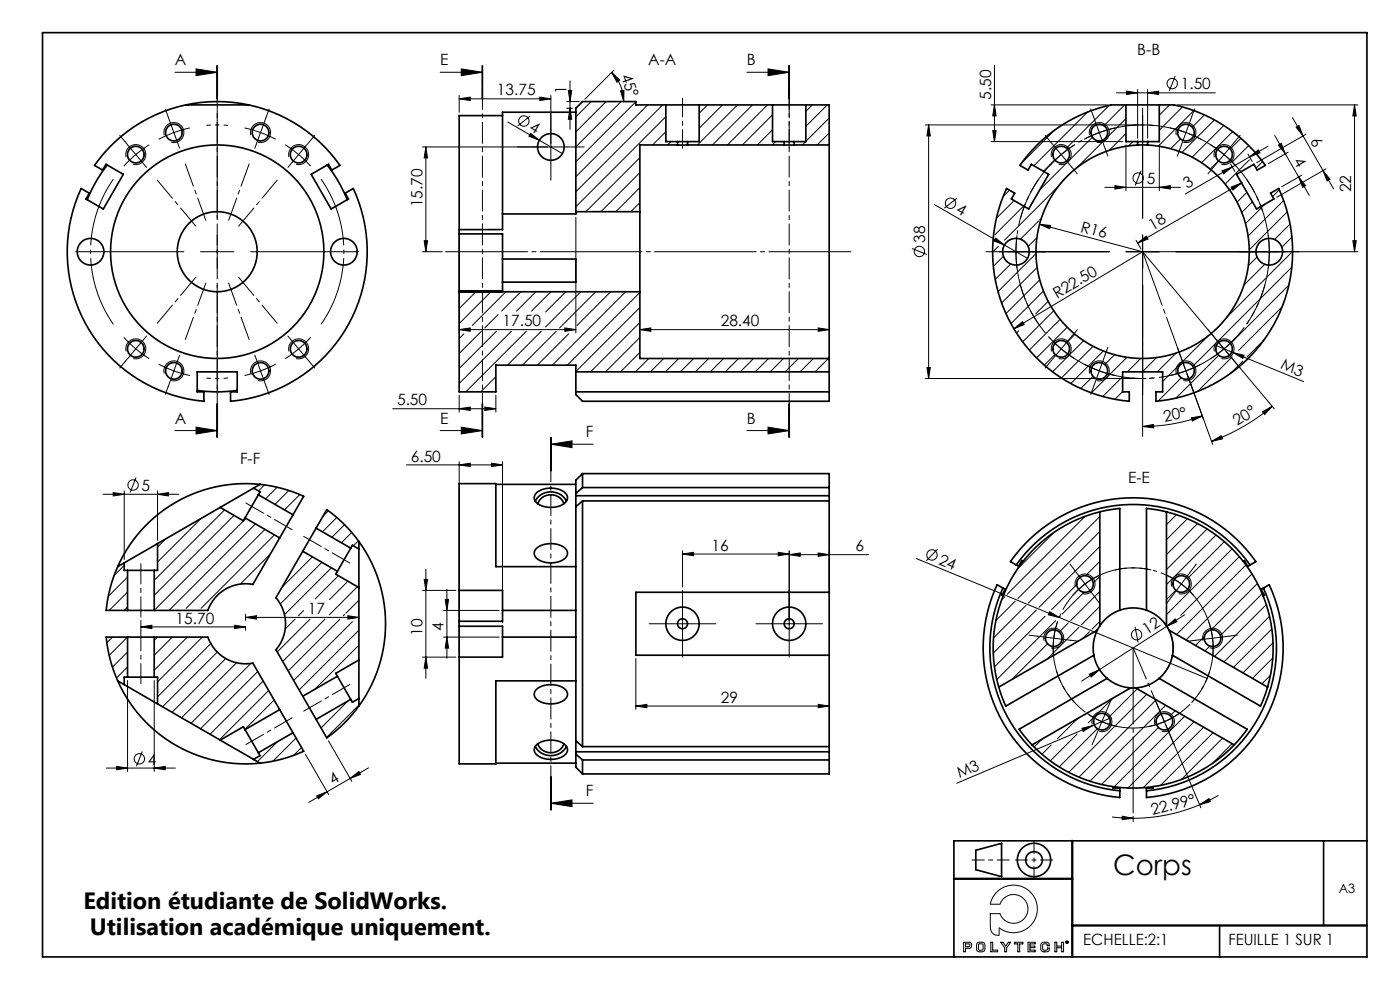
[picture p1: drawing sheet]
<svg xmlns="http://www.w3.org/2000/svg" width="420mm" height="297mm" viewBox="0 0 420 297" stroke-linecap="round" stroke-linejoin="round" font-family="sans-serif">
<defs><g id="words">
<text font-size="8.5" x="334" y="262.1">Corps</text>
<g font-size="7.1">
<text x="25" y="272.4">Edition étudiante de SolidWorks.</text>
<text x="26.9" y="280.1">Utilisation académique uniquement.</text>
</g>
<g font-size="4.7">
<text x="341.2" y="16.6">B-B</text>
<text x="52.5" y="19.6">A</text>
<text x="132" y="19.6">E</text>
<text x="186.2" y="22.7" transform="rotate(71 186.2 22.7)">45°</text>
<text x="194.5" y="19.4">A-A</text>
<text x="224.1" y="19.6">B</text>
<text x="149.1" y="28.6">13.75</text>
<text x="170" y="28.1" transform="rotate(-90 170 28.1)">1</text>
<text x="297.3" y="29.9" transform="rotate(-90 297.3 29.9)">5.50</text>
<text x="354.2" y="26.8">1.50</text>
<text x="158.5" y="39" transform="rotate(30 158.5 39)">4</text>
<text x="392.9" y="42.2" transform="rotate(60 392.9 42.2)">6</text>
<text x="387.9" y="48.1" transform="rotate(60 387.9 48.1)">4</text>
<text x="344" y="55.1">5</text>
<text x="356.2" y="56.6" transform="rotate(-30 356.2 56.6)">3</text>
<text x="405.3" y="57.6" transform="rotate(-90 405.3 57.6)">22</text>
<text x="126.7" y="62.1" transform="rotate(-90 126.7 62.1)">15.70</text>
<text x="286.5" y="63.7" transform="rotate(30 286.5 63.7)">4</text>
<text x="324" y="69.4" transform="rotate(15 324 69.4)">R16</text>
<text x="345.7" y="69.1" transform="rotate(-30 345.7 69.1)">18</text>
<text x="277.5" y="72.8" transform="rotate(-90 277.5 72.8)">38</text>
<text x="317.1" y="89.6" transform="rotate(-31 317.1 89.6)">R22.50</text>
<text x="150.7" y="97.8">17.50</text>
<text x="216.2" y="97.8">28.40</text>
<text x="383.9" y="110.3" transform="rotate(22 383.9 110.3)">M3</text>
<text x="119.1" y="121.5">5.50</text>
<text x="52.5" y="126.9">A</text>
<text x="132" y="126.9">E</text>
<text x="175.7" y="131">F</text>
<text x="224.1" y="126.9">B</text>
<text x="349.3" y="126.5" transform="rotate(-11 349.3 126.5)">20°</text>
<text x="371.2" y="127.8" transform="rotate(-32 371.2 127.8)">20°</text>
<text x="72" y="139.1">F-F</text>
<text x="123.2" y="138.3">6.50</text>
<text x="42.5" y="147.1">5</text>
<text x="338.4" y="144.7">E-E</text>
<text x="213.5" y="165">16</text>
<text x="256.7" y="165.2">6</text>
<text x="281.3" y="168.9" transform="rotate(22 281.3 168.9)">24</text>
<text x="92.4" y="184">17</text>
<text x="52.7" y="186.9">15.70</text>
<text x="126.7" y="190.5" transform="rotate(-90 126.7 190.5)">10</text>
<text x="133.1" y="189.2" transform="rotate(-90 133.1 189.2)">4</text>
<text x="344.1" y="190.3" transform="rotate(-33 344.1 190.3)">12</text>
<text x="216.2" y="210.6">29</text>
<text x="44.4" y="229.1">4</text>
<text x="287.8" y="233.3" transform="rotate(-23 287.8 233.3)">M3</text>
<text x="99.9" y="235.1" transform="rotate(-30 99.9 235.1)">4</text>
<text x="175.7" y="238.6">F</text>
<text x="345.8" y="244.3" transform="rotate(-14 345.8 244.3)">22.99°</text>
<text x="325" y="283.3">ECHELLE:2:1</text>
<text x="368.5" y="283.3">FEUILLE 1 SUR 1</text>
</g>
<text font-size="3.9" x="401.6" y="267.8">A3</text>
</g></defs>
<g fill="none" stroke="#000" stroke-width=".3">
<path d="M65.1 19.7v10M65.2 19.7v10M65.3 19.7v10M144.6 19.7v10M144.7 19.7v10M144.8 19.7v10M236.7 19.7v10M236.8 19.7v10M236.9 19.7v10M298.3 19.6v22.8M49.6 32.7l4.3 11.7M52.5 21.7h12.7"/>
<path d="M57 38.3a38 38 0 0 0-9.4 3.4M58.8 20.6l6.4 1.1-6.4 1zM65.2 33v32.4M73.4 38.3a38 38 0 0 1 9.3 3.4M80.7 32.7l-4.2 11.7M132 21.7h12.7M137.8 29.6l3.3-.5v1zM137.8 28.6v5M137.8 29.6h27.5M138.4 20.6l6.3 1.1-6.3 1zM152.3 36.6l16.4 9.4M159 34.8l-3.7 3"/>
<path d="M159.2 40l2.6 2-3.1-1.2zM162 29.1l3.3 .5-3.3 .5zM165.3 28.6v25.4M170 32.4h1.8M170 30.4h3.8M170.5 27.1h1l-.5 3.3zM171 32.4l.5 3.3h-1zM171 24.2v14.6M177.3 30.4l-4.5 4.6M181.8 30.4l-9 9.1M183.5 21.7l2.4 2.3-.8 .6zM183.5 21.7a12.4 12.4 0 0 1 3.6 8.7"/>
<path d="M184.2 21l-8.7 8.7M186.2 27.2l1-.1-.1 3.3zM186.3 30.4l-13.5 13.6M190.8 30.5l-18 18M194.3 31.4l-21.5 21.6M198.8 31.4l-26 26.1M199.8 35l-27 27M199.8 39.5l-4 3.9M212.3 31.4l-2.5 2.6M216.8 31.4l-7 7M221.2 31.4l-12 12M224.1 21.7h12.7"/>
<path d="M225.7 31.4l-12 12M230.2 31.4l-12 12M230.4 20.6l6.4 1.1-6.4 1zM231.8 38.9l-4.6 4.5M231.8 34.4l-9.1 9M243.7 31.4l-1.9 2M248.2 31.4l-6.4 6.5M248.8 35.4l-7 7M248.8 39.9l-3.6 3.5M277.6 37.4h64.2M278.6 37.4v76M278.6 37.4l.5 3.3h-1z"/>
<path d="M297.3 31.4h35.1M297.8 39.1h1l-.5 3.3zM298.3 31.4l.5 3.3h-1zM316.3 39.1l-9.9 9.9M326.3 33.6l-16.1 16.1M327.2 32.7l5.2 14.1M332.8 31.6l-12.9 12.8M334.6 38.3a38 38 0 0 0-9.4 3.4M334.9 27.8h29.7M337.4 31.4l-6.2 6.3M337.8 35.5l-14.6 14.7M338 27.3l3.3 .5-3.3 .5z"/>
<path d="M341.3 26.8v14.6M342.8 32.4v33M344.3 27.8l3.3-.5v1zM344.3 26.8v14.6M350.9 31.4l-3.1 3.1M351 38.3a38 38 0 0 1 9.4 3.4M352.6 22.8l-1.8 4.5M353.2 31.4h54.2M354.7 32.1l-6.9 6.9M358.1 33.1l-10.6 10.7M358.3 32.7l-5.1 14.1M361.3 34.4l-3.6 3.7"/>
<path d="M364.3 35.9l-9.7 9.8M367.1 37.6l-9.4 9.5M369.8 39.4l-9.3 9.4M387.7 35.2l12.4 21.4M388.8 38.1l.9-.5 1.2 3.1zM406.4 31.4l.5 3.3h-1zM406.4 31.4v44M35.9 40.6l4.8 5.7M37.8 47.1a3 3 0 0 1 2.7-3.8 3 3 0 0 1 3.2 3.3 3 3 0 0 1-3.7 2.6M40.7 46.3l-3.6 3.5M40.7 46.3l3.3 3.9M44.8 43.4l-4.1 2.9"/>
<path d="M49.3 40.5a3 3 0 0 1 2.6-3.8 3 3 0 0 1 3.3 3.3 3 3 0 0 1-3.8 2.6M75.3 40.5a3 3 0 0 1 2.6-3.8 3 3 0 0 1 3.3 3.3 3 3 0 0 1-3.8 2.6M85.6 43.4a38 38 0 0 1 7.6 6.4M86.7 47.1a3 3 0 0 1 2.6-3.8 3 3 0 0 1 3.3 3.3 3 3 0 0 1-3.8 2.6M94.4 40.6l-8 9.6M127.8 44l.5 3.3h-1.1zM127.8 44v31.4M175.3 44h-48.5M192 51.8l-11.7 11.6M192 56.2l-7.2 7.2M192 47.3l-16.2 16.1M201.3 42.4l-1 1"/>
<path d="M232.7 42.4l-1 1M241.7 42.4l-1 1M287 59.4l-3.7 3M297.3 42.4h39.5M302.9 57l-2 1.9M313.5 40.6l4.9 5.7M315.5 47.1a3 3 0 0 1 2.6-3.8 3 3 0 0 1 3.2 3.3 3 3 0 0 1-3.7 2.6M316.4 47.9l-3.4 3.4M317.5 55.8l-16.2 16.2M318.4 46.3l-3.6 3.5M318.4 46.3l4.8 5.8M322.4 43.4l-4 2.9"/>
<path d="M326.9 40.5a3 3 0 0 1 2.6-3.8 3 3 0 0 1 3.3 3.3 3 3 0 0 1-3.8 2.6M327.7 41.1l-15.8 15.8M331.4 56.1h22.7M334.5 55.6l3.3 .5-3.3 .6zM337.8 40l-5 5.1M337.8 43.4v13.7M339.9 42.4l-1.3 1.3M342.3 51.1l-1.7 4.5M344.4 42.4l-.1 .1M347.8 56.1l3.3-.5v1.1zM347.8 43.4v13.7M352.9 40.5a3 3 0 0 1 2.6-3.8 3 3 0 0 1 3.3 3.3 3 3 0 0 1-3.8 2.6"/>
<path d="M354.1 41.6l-2.9 3M363.2 43.4a38 38 0 0 1 7.6 6.4M364.3 47.1a3 3 0 0 1 2.7-3.8 3 3 0 0 1 3.2 3.3 3 3 0 0 1-3.8 2.6M365.5 48.2l-2.4 2.5M366.6 51.2l3.1-1.2-2.6 2.1zM369.2 49.2l1.3 2.2M369.4 56.1l3.1-1.2-2.6 2zM369.7 50l-14.1 8.2M372 40.6l-9.6 11.5M372.3 41.5l-3.2 3.2M372.4 54.8h.1M372.5 54.9l-31.2 18"/>
<path d="M374.1 57.6l-3 3M374.4 46.2l1.3 2.2M374.6 43.6l-5.1 5.1M374.8 47.9l-7.3 7.3M374.9 47l2.6-2.1 .5 .9zM378.8 48.4l-2 2M380.4 43.8l-10.7 6.2M382.4 40.6l10.4 17.9M383.5 43.5l.9-.5 1.2 3.1zM383.8 56.9l-2.1 2M386.5 45.6l-6 3.5M389.6 53l2.1 2.6-.9 .5z"/>
<path d="M390.5 52.5l-6 3.5M391.8 40.2l-14.8 8.5M396.9 51.1l2.1 2.6-.9 .5zM397.8 50.6l-14.8 8.5M22.7 75.4h32.5M60.2 75.4h10M65.2 70.4v10M75.2 75.4h32.4M126.8 75.4h5.9M127.2 72.1h1.1l-.5 3.3zM137.8 69.8v30M172.8 65.1v34.7"/>
<path d="M192 60.7l-2.8 2.7M273.6 74.5l4.4 1.8M280.3 61.3l27.9 16.1M295.8 75.4h37M298.7 71.4l2.6 2-3.1-1.2zM299.5 73.8l-1.7 1.7M301 76.8l-3 3M303.2 79.1l-4.6 4.6M304.2 60.1l-5.3 5.3M305.1 70.5a38 38 0 0 0 0 9.9M307.1 61.8l-8.6 8.6M310.8 76l-11.4 11.4"/>
<path d="M311.1 71.2l-2.6 2.7M311.6 66.2l-5.5 5.5M311.9 67.2l3.3 .4-.3 1zM311.9 67.2l30.9 8.2M312.4 65.4l-.5 .5M337.8 75.4h69.6M340.8 72l1.5 2.6M341.3 72.9l2.6-2.1 .5 .8zM342.8 75.4l-38.6 23.1M342.8 75.4l39.5 47.1M342.8 70.4v10M375.7 60.5l-3.2 3.2"/>
<path d="M377.1 77l-2.6 2.6M379.4 79.2l-6.2 6.3M379.5 61.2l-5.8 5.8M380.5 70.5a38 38 0 0 1 0 9.9M385.1 60.1l-10.7 10.6M386.2 63.5l-11.4 11.4M387 67.1l-4.6 4.7M387.6 71.1l-3.1 3M387.8 75.3l-19.7 19.8M405.9 72.1h1l-.5 3.3zM65.2 85.4v32.5M137.8 98.8l3.3-.5v1z"/>
<path d="M137.8 98.8h35M138.3 87.4l-.5 .6M142.8 87.4l-5 5.1M144.4 99.3l-6.6 6.7M147.3 87.4l-9.5 9.6M148.9 99.3l-11.1 11.1M149.4 94.3l-4 4M151.8 87.4l-10.1 10.1M153.4 99.3l-15.6 15.6M156.3 87.4l-5.8 5.8M157.9 99.3l-18.2 18.1M160.8 87.4l-5.8 5.8"/>
<path d="M162.4 99.3l-10.2 10.1M165.2 87.4l-5.7 5.8M166.9 99.3l-10.2 10.1M168.5 97.7l-.6 .6M169.5 98.3l3.3 .5-3.3 .5zM169.7 87.4l-6 6.1M174.2 87.4l-10.5 10.6M178.7 87.4l-10.1 10.1M183.2 87.4l-10.1 10.1M187.7 87.4l-22 22M192 98.8l3.3-.5v1zM192 98.8h56.8"/>
<path d="M192 87.7l-21.8 21.7M192 92.2l-19.2 19.2M192 96.7l-14.8 14.7M245.5 98.3l3.3 .5-3.3 .5zM304.2 98.5l2.5-2.1 .6 .9zM305.6 99.1l-.6 .7M311.1 80.2l-10.6 10.6M311.9 83.9l-10.1 10.1M313 87.2l-9.7 9.8M314.4 90.3l-3.7 3.7M316.1 93.1l-9.3 9.4M318 95.7l-9.2 9.2"/>
<path d="M320.2 98.1l-9.2 9.2M323.2 98.8l-9.7 11.5M342.8 85.4v33M384.6 92l-13 13M386.7 85.4l-17.6 17.6M387.5 80.1l-22.8 22.9M37.1 101.1l3.6 3.5M37.8 105.3a3 3 0 0 1 2.7-3.7 3 3 0 0 1 3.2 3.2 3 3 0 0 1-3.7 2.6M40.7 104.6l4.1 2.9M40.7 104.6l-4.8 5.7M44 100.7l-3.3 3.9M47.6 109.1a38 38 0 0 0 9.4 3.4"/>
<path d="M49.3 111.9a3 3 0 0 1 2.6-3.7 3 3 0 0 1 3.3 3.2 3 3 0 0 1-3.8 2.6M53.9 106.5l-4.3 11.7M75.3 111.9a3 3 0 0 1 2.6-3.7 3 3 0 0 1 3.3 3.2 3 3 0 0 1-3.8 2.6M76.5 106.5l4.2 11.7M82.7 109.1a38 38 0 0 1-9.3 3.4M86.4 100.7l8 9.6M86.7 105.3a3 3 0 0 1 2.6-3.7 3 3 0 0 1 3.3 3.2 3 3 0 0 1-3.8 2.6M93.2 101.1a38 38 0 0 1-7.6 6.4M137.8 118.4v5.1M139.2 100l-1.4 1.5M148.8 118.4v5.1M148.8 112.9l-4.6 4.5"/>
<path d="M148.8 117.4h-.1M170.6 100l-9.4 9.4M192 101.1l-10.3 10.3M192 105.6l-5.9 5.8M194.6 107.4l-4 4M199.1 107.4l-4 4M203.6 107.4l-4 4M208.1 107.4l-4 4M212.6 107.4l-4 4M217.1 107.4l-4 4M221.6 107.4l-4 4M226.1 107.4l-4 4"/>
<path d="M230.6 107.4l-4 4M235 107.4l-4 4M239.5 107.4l-4 4M244 107.4l-4 4M248.5 107.4l-4 4M277.6 113.4h64.2M278.1 110.1h1l-.5 3.3zM314.8 101.1a38 38 0 0 0 7.6 6.4M315.5 105.3a3 3 0 0 1 2.6-3.7 3 3 0 0 1 3.2 3.2 3 3 0 0 1-3.7 2.6M316.5 106.2l-3.2 3.2M322.5 100.2l-2.5 2.5M325.1 102.1l-9.3 9.3"/>
<path d="M325.2 109.1a38 38 0 0 0 9.4 3.4M326.9 111.9a3 3 0 0 1 2.6-3.7 3 3 0 0 1 3.3 3.2 3 3 0 0 1-3.8 2.6M327.9 112.8l-3.7 3.6M327.9 103.8l-9.5 9.5M331 105.2l-9.8 9.7M332.4 104.1l-5.2 14.1M334.4 106.3l-3 3M336.8 112.9l-6 5.9M336.8 117.4l-2.3 2.3M338.1 107.1l-10.7 10.6M338.8 119.9l-.4 .3M342.2 107.4l-4 4"/>
<path d="M347 107.2l-4.3 4.2M352.8 105.8l-5.6 5.6M352.9 111.9a3 3 0 0 1 2.6-3.7 3 3 0 0 1 3.3 3.2 3 3 0 0 1-3.8 2.6M353.2 104.1l4.3 11.7M354.4 113.2l-7 7M356.1 112.1l7.7 21.1M360.4 109.1a38 38 0 0 1-9.4 3.4M362.4 100.7l-13.6 13.6M364.3 105.3a3 3 0 0 1 2.7-3.7 3 3 0 0 1 3.2 3.2 3 3 0 0 1-3.8 2.6M364.4 103.4l5.6 2.3M364.6 103l-6.7 6.8M365.6 106.5l-12.8 12.8"/>
<path d="M369.7 106.9l-10.4 10.4M370 105.7l3.2 .8-.4 .9zM370 105.7l21.1 8.7M370.8 101.1a38 38 0 0 1-7.6 6.4M372.9 108.2l-3.6 3.6M379.2 101.9l-5 5M52.5 129h12.7M58.8 128l6.4 1-6.4 1.1zM65.1 121v10M65.2 121v10M65.3 121v10zM117.8 122.5h31"/>
<path d="M121.9 139.3h28.9M132 129h12.7M137.8 122.5l3.3-.5v1zM137.8 139.3l3.3-.5v1zM137.8 138.3v57.6M138.4 128l6.3 1-6.3 1.1zM144.6 121v10M144.7 121v10M144.8 121v10M145.5 122l3.3 .5-3.3 .5zM147.5 138.8l3.3 .5-3.3 .5zM150.8 138.3v48.4"/>
<path d="M165.2 131.1v10M165.3 133.1l6.3-1v2.1zM165.3 131.1v10M165.3 133.1h12.7M165.4 131.1v10M224.1 129h12.7M230.4 128l6.4 1-6.4 1.1zM236.7 121v10M236.8 121v10M236.9 121v10M342.8 127.8l3.3-.6v1zM357.4 125.2l3.3-.5-3 1.5z"/>
<path d="M360.7 124.7a52.4 52.4 0 0 1-17.9 3.1M363.5 132.3l2.9-1.7 .3 .9zM378.8 123.4l2.9-1.6-2.3 2.4zM381.7 121.8a60.5 60.5 0 0 1-18.2 10.5M30.9 148.1h22.7M34 147.6l3.3 .5-3.3 .5zM37.3 147.1v20.6M40.8 143.1l-1.8 4.5M47.3 148.1l3.3-.5v1zM47.3 147.1v14.8M60.3 155.4l-13 13M67.4 152.8l-21.1 21.1"/>
<path d="M70.2 154.5l-23.9 23.9M73.8 155.4l-27.5 27.5M76.6 157l-25.9 25.9M79.4 145.3l-1.9 1.8M79.5 158.7l-23.7 23.6M83.1 146l-3.4 3.5M86.7 147l-4.2 4.2M89.9 148.2l-4.6 4.6M98.5 153.1l-1.6 1.7M101 155.1l-4.3 4.3M103.4 157.2l-3.8 3.8M105.5 159.6l-3.1 3.1"/>
<path d="M316.3 159.5l-11 11M325.5 154.8l-23.3 23.3M329.9 154.8l-24.6 24.6M329.9 159.3l-21.4 21.4M352.9 154.3l-3 2.9M356.2 155.5l-6.3 6.2M359.3 156.9l-9.4 9.3M362.1 158.5l-12.2 12.2M37.3 169.5l-3.1 3M38.3 172.9l-5.8 5.8M38.3 177.4l-5.5 5.5M49.7 161.5l-2.4 2.4"/>
<path d="M81.1 166l-9 9M82.3 160.3l-22 22M90.9 165.2l-.2 .2M93.7 166.9l-9.1 9.1M96.6 168.5l-12.5 12.5M99.4 170.2l-14 14M101.5 172.5l-6.9 7M104.4 174.2l-5.6 5.5M107.2 175.8l-8.4 8.4M107.5 162.1l-1.5 1.5M107.7 179.9l-3.9 3.9M126.8 176.9h10"/>
<path d="M127.2 173.6h1.1l-.5 3.3zM127.8 170.6v32.7M133.6 179.6h1l-.5 3.3zM134.1 176.6v20.7M204.8 176.9v20M204.8 166l3.3-.5v1.1zM204.8 165v10.9M204.8 166h32M233.5 165.5l3.3 .5-3.3 .6zM236.8 165v31.9M236.8 166.2l3.3-.5v1zM236.8 166.2h23.8"/>
<path d="M245.5 165.7l3.3 .5-3.3 .5zM248.8 165.2v11.3M274.8 167.4l43 17.6M281.3 164.6l-3.4 3.4M301.4 178.9l-.9 .8M321 169l9 12M322.6 175.8a3 3 0 0 1 2.6-3.8 3 3 0 0 1 3.3 3.3 3 3 0 0 1-3.8 2.6M323 175.2l-7.5 7.5M325.2 177.5l-6.6 6.6M329.8 172.4a24 24 0 0 0-8 6M329.9 163.8l-18.2 18.2M329.9 168.3l-4.2 4.2"/>
<path d="M329.9 172.8l-1.9 1.9M329.9 177.2l-8.7 8.7M350.1 172.4a24 24 0 0 1 7.9 6M351.5 175.8a3 3 0 0 1 2.6-3.8 3 3 0 0 1 3.3 3.3 3 3 0 0 1-3.8 2.6M352.7 176.9l-2.8 2.8M358.9 169l-9 12M364.8 160.3l-14.9 14.9M367.3 162.3l-11 11.1M369.6 164.5l-19.7 19.7M371.8 166.8l-17.6 17.6M373.8 169.3l-20.8 20.9M375.6 172l-19.8 19.8"/>
<path d="M377.2 174.9l-13.9 13.9M378.7 177.9l-12.6 12.6M33.7 190.9l-1.6 1.7M38.2 190.9l-5.5 5.5M38.3 181.9l-1 1M38.3 195.4l-4.6 4.5M38.3 199.9l-3.4 3.3M42.3 187.9l3.3-.5v1zM42.3 185.9v3M42.3 187.9h31.4M47.2 190.9l-.9 1M51.7 190.9l-5.4 5.5"/>
<path d="M56.2 190.9l-9.9 10M60.7 190.9l-13.4 13.5M63.2 192.9l-15.9 15.9M65.2 195.4l-16.4 16.4M67.7 197.4l-16.1 16.1M70.4 187.4l3.3 .5-3.3 .5zM71 198.6l-16.5 16.5M73.7 185l3.3-.5v1zM73.7 184v1.9M73.7 185h34M73.7 187.9v1M75.2 198.8l-17.9 18"/>
<path d="M88.5 185.5l-2.9 3M91.1 183l-1.6 1.5M93 185.5l-9.8 9.9M97.5 185.5l-12.7 12.7M102 185.5l-15.5 15.6M103.4 184.2l-.4 .3M104.4 184.5l3.3 .5-3.3 .5zM105.7 186.3l-17.6 17.6M107.7 188.9l-18 17.9M107.7 193.4l-13.3 13.2M126.8 196.9h10M127.8 196.9l.5 3.3h-1.1z"/>
<path d="M133.1 190.9h16.7M133.1 182.9h16.7M134.1 190.9l.5 3.3h-1zM190.8 197.4v15.2M194.8 186.9h20M226.8 186.9h20M304.6 180.2l-5.8 5.8M307.8 181.5l-9.7 9.7M308.7 190.4l14.9 1.8M310.9 182.8l-12.9 12.9M313.2 192a3 3 0 0 1 2.7-3.7 3 3 0 0 1 3.2 3.2 3 3 0 0 1-3.8 2.7M313.5 184.7l-15.2 15.2"/>
<path d="M314.3 192.9l-10.8 10.8M314.9 183.3l2.9 1.7-3.3-.7zM316.7 186l-17.7 17.7M317.2 186.4a24 24 0 0 0-1.2 9.9M317.8 185l44.3 18.3M317.8 184.9h.1M320.5 186.7l-2.7 2.7M323.7 188l-9.6 9.5M326.8 189.3l-2 2.1M329.9 181.7l-5.5 5.6M329.9 186.2l-2.3 2.4M340.5 187.9l.9 4.7"/>
<path d="M349.5 186.9a12 12 0 0 1-1 15.7M350 187.7l-25.5 16.4M350 187.7l2.5-2.2 .6 .8zM355.4 184.3l-5.4 3.4M360.9 192a3 3 0 0 1 2.6-3.7 3 3 0 0 1 3.3 3.2 3 3 0 0 1-3.8 2.7M361.3 190.8l-2.6 2.6M362.6 186.4a24 24 0 0 1 1.3 9.9M363 193.6l-1.5 1.5M371.2 190.4l-14.9 1.8M379.9 181.2l-15.6 15.5M380.9 184.7l-13.7 13.7M381.6 188.5l-11.6 11.5"/>
<path d="M381.8 197.2l-6.1 6.1M381.9 192.6l-9 9.1M38.3 203.9v27.3M46.3 203.9v27.3M77.3 201.3l-17.1 17.1M79 204.1l-16 15.9M80.6 206.9l-14.7 14.8M82.2 209.8l-8.7 8.8M83.9 212.6l-.1 .1M104.4 210.1l-8.1 8.1M107.7 211.3l-9.7 9.7M190.8 211.6l3.3-.5v1z"/>
<path d="M190.8 211.6h58M245.5 211.1l3.3 .5-3.3 .5zM323.1 220l-8 8M323.2 215.4l-6 6M324.6 218.3l3.2-.8-2.8 1.7zM326.2 213.9a24 24 0 0 0 9.1 3.8M326.8 202l3.1-1.3-2.5 2.2zM327.7 217.1a3 3 0 0 1 2.6-3.8 3 3 0 0 1 3.3 3.2 3 3 0 0 1-3.8 2.7M329.2 218.4l-11.4 11.4M333.3 215.1l-46.3 19.6M333.5 209.4l-5.9 13.8M333.9 209.2l-7.4 7.5"/>
<path d="M341.2 206.4l-8.4 8.4M344 208.1l-23.4 23.4M346.4 209.4l2.9 6.9M346.4 217.1a3 3 0 0 1 2.7-3.8 3 3 0 0 1 3.2 3.2 3 3 0 0 1-3.8 2.7M346.9 209.7l-23.2 23.2M347.5 218l-17 17.1M349.3 216.3l11 25.8M349.3 216.3l-4.7 1.4M349.7 211.4l-22.8 22.7M352.6 213l-1.5 1.5M353.7 213.9l-4.4 2.4M355.4 214.7l-21.1 21.1"/>
<path d="M358.2 216.3l-19.8 19.9M361.1 217.9l-18.1 18.2M363.9 219.6l-15.8 15.8M381.1 202.4l-2.5 2.5M31.9 230.2h20.7M35 229.7l3.3 .5-3.3 .5zM42.7 225.2l-1.8 4.4M46.3 230.2l3.3-.5v1zM83.2 222.3l-6 6M88.8 221.2l-6.9 6.9M90.5 224l-2.4 2.4M91.6 226l7 12.2"/>
<path d="M95 238.5l3.1-1.2-2.6 2.1zM98.1 237.3l-5.5 3.2M98.5 222l7.1 12.2M105.1 233.3l2.6-2.1 .5 .9zM105.1 233.3l-7 4M110.5 230.1l-5.4 3.2M165.2 232.7v10M165.3 232.7v10M165.4 232.7v10M312.6 221.5l-2.4 2.4M315.4 223.3l-2.8 2.7M365.6 238.3l-5.7 2.9"/>
<path d="M366.8 221.2l-12.4 12.4M369.6 222.9l-6 6M165.3 240.7l6.3-1v2.1zM165.3 240.7h12.7M333.6 244.8l6.3 .4M336.7 244.6l3.2 .6-3.3 .4zM339.9 244.6v1.6M359.9 241.2l2.8-1.9 .4 1zM359.9 241.2a51.1 51.1 0 0 1-20 4M299.1 267.3a7.1 7.1 0 0 1 9.8-.1 7.1 7.1 0 0 1 .6 9.8 7.1 7.1 0 0 1-9.8 1.1v2.2a2.36 2.36 0 0 1-2.6-2.9v-3.6h2.9a4.3 4.3 0 0 0 6.6 2.1 4.3 4.3 0 0 0 0-7 4.3 4.3 0 0 0-6.6 2.1h-2.9a7.1 7.1 0 0 1 2-3.7zM289.1 282.4h1.6a.92 .92 0 0 1 .8 .9 .92 .92 0 0 1-.8 .9h-1v1h-.6zM289.7 282.9h.9a.43 .43 0 0 1 .3 .5 .43 .43 0 0 1-.5 .3h-.7z"/>
<path d="M293.2 282.6a1.43 1.43 0 0 1 2.3 .6l-.1 1.7a1.77 1.77 0 0 1-2.3-.1l-.1-1.6zM293.6 283h1.3l-.1 1.7h-1.2zM297.2 282.4h.6v2.4h1.5v.4h-2.1zM300.2 282.4h.7l.8 1.1 .8-1.1h.7l-1.2 1.7v1.1h-.6v-1.1zM304.4 282.4h2.5v.5h-1v2.3h-.6v-2.3h-.9zM308.4 282.4h2.1v.5h-1.5v.6h1.5v.5h-1.5v.8h1.5v.4h-2.1zM312.4 282.7a1.38 1.38 0 0 1 2.4 .5v.2h-.6v-.2a.91 .91 0 0 0-1.4-.1l.2 1.6h1.1l.1-.6h.6a.9 .9 0 0 1-.2 .9 .9 .9 0 0 1-.9 .3l-.9-.1-.5-.4-.1-1.6zM316.5 282.4h.5v1.1h1.5v-1.1h.6v2.8h-.6v-1.2h-1.5v1.2h-.5zM320 282.2l.3 .1h-.3l.2 .3-.2-.1z"/>
<circle cx="157.2" cy="36.3" r="1.56"/>
<circle cx="351.7" cy="25" r="1.56"/>
<circle cx="341.4" cy="53.4" r="1.56"/>
<circle cx="275.8" cy="75.4" r="1.56"/>
<circle cx="285.2" cy="60.9" r="1.56"/>
<circle cx="39.9" cy="145.4" r="1.56"/>
<circle cx="279.6" cy="166.3" r="1.56"/>
<circle cx="341" cy="190.2" r="1.56"/>
<circle cx="41.8" cy="227.4" r="1.56"/>
<circle cx="320.1" cy="282.4" r=".29"/>
<circle cx="320.1" cy="282.4" r=".38"/>
</g>
<g fill="none" stroke="#000" stroke-width=".5">
<path d="M12.8 9.8h397.3v277h-397.3zM55.7 31.4a45 45 0 0 0-27.4 18.2l2.5 1.4 1-1.8 5.2 3-6 10.4-5.2-3 1-1.7-2.5-1.4a45 45 0 0 0 36.9 63.8v-2.9h-2v-6h12v6h-2v2.9a45 45 0 0 0 36.8-63.8l-2.5 1.4 1 1.7-5.2 3-6-10.4 5.2-3 1 1.8 2.5-1.4a45 45 0 0 0-27.4-18.2M55.7 31.4a45 45 0 0 1 18.9 0M55.7 31.4h18.9M150.8 34.6h-13v34.2M172.8 33.6h-22v30.5M199.8 31.4h10M199.8 31.4h-9v-1h-16l-2 2v31M199.8 31.4v11h3.5M209.8 31.4h22M209.8 31.4v11h-3.5M231.8 31.4h10"/>
<path d="M231.8 31.4v11h3.5M241.8 31.4h7v12M241.8 31.4v11h-3.5M337.8 31.4a24.7 24.7 0 0 0-12 2.4 45 45 0 0 0-19.8 15.8l2.4 1.4 1-1.8 5.2 3-6 10.4-5.2-3 1-1.7-2.4-1.4a45 45 0 0 0 36.8 63.8v-2.9h-2v-6h12v6h-2v2.9a45 45 0 0 0 36.8-63.8l-2.4 1.4 1 1.7-5.2 3-6-10.4 5.2-3 1 1.8 2.4-1.4a45 45 0 0 0-27.4-18.2h-4.4M337.8 31.4h10M337.8 31.4v11h3.5M347.8 31.4v11h-3.5M32.2 49.5l-.2 .2a42 42 0 0 0-5.8 10.2M98.2 49.5l.1 .2a42 42 0 0 1 5.9 10.2M203.3 43.4h3M203.3 42.4h3M203.3 43.4h-11.3v20"/>
<path d="M203.3 42.4v1M206.3 43.4h29M206.3 42.4v1M235.3 43.4h3M235.3 42.4h3M235.3 42.4v1M238.3 43.4h10.5M238.3 42.4v1M248.8 43.4v64M341.3 42.4h3M341.3 43.5h3M341.3 43.5a32 32 0 0 0-26 48.4 32 32 0 0 0 54.9 0 32 32 0 0 0-25.9-48.4"/>
<path d="M341.3 42.4v1.1M344.3 42.4v1.1M137.8 70.1h13v7.5M137.8 68.8v1.3M137.8 70.1v17.1h13M150.8 77.6h22v7h-22M150.8 64.1v4.7h-13M150.8 77.6v7M172.8 63.4v.7h-22M172.8 63.4h19.2M192 63.4v24M137.8 87.4h.1"/>
<path d="M137.8 87.4v30h11v-8h24v8.9l2 2h74v-12.9M137.8 87.4h54.2M150.8 84.6v2.8M192 87.4v20h56.8M59.2 117l.3 .1a42 42 0 0 0 11.7-.1M172.8 117.4h76M172.8 111.4h76M66.1 152.1l6.9 4 .5-.9M66.1 152.1l-18.8 10.8M73.5 155.2l10.4 6M76.1 146.3l-10 5.8M76.1 146.3l1.9 1.1-.5 .9"/>
<path d="M77.5 148.3l-4 6.9M77.5 148.3l10.4 6M78 145.2a42 42 0 0 1 13.1 3.5l-3.2 5.6M78 145.2a42 42 0 0 0-42.7 24.6M78 145.2l-1.9 1.1M87.9 154.3l-4 6.9M94.8 158.3l3.2-5.6a42 42 0 0 1 9.7 9.6M94.8 158.3l-4 6.9M94.8 158.3l10.4 6M148.8 145.2h24M160.6 150.2a5.3 5.3 0 0 1 9.3 0M161.1 147.6a7.1 7.1 0 0 1 8.7 .4 2.14 2.14 0 0 1-1.3 3.4 7.2 7.2 0 0 1-7.8-1l-.4-1.2 .2-.8z"/>
<path d="M161.4 151a4.2 4.2 0 0 1 3.9-2.7 4.2 4.2 0 0 1 3.9 2.7M172.8 151.9v70.1M172.8 147.9v4M172.8 148.6h76M174.8 150.1v73.7M174.8 141.9v4.2M174.8 141.9l-2 2v4M174.8 141.9h74v4.2M174.8 150.1h74M174.8 150.1l-2 1.8M174.8 146.1l-2 1.8M174.8 146.1h74"/>
<path d="M248.8 150.1v27.4M248.8 146.1v4M329.9 153.4a42 42 0 0 0-30.3 52.5M329.9 153.4l6-1v30.5M329.9 153.4v34.2M349.9 153.4a42 42 0 0 1 30.4 52.5M349.9 153.4l-6-1v30.5M349.9 153.4v34.2M35.3 169.8a42 42 0 0 0-3.4 13.1h6.4M37.3 168.7v2.2h1M37.3 168.7l-2 1.1M38.3 170.9h8"/>
<path d="M38.3 170.9v12M46.3 170.9v12M47.3 162.9l-10 5.8M47.3 162.9v8h-1M83.9 161.2l-8 13.9a12 12 0 0 0-13.5 7.8h-16.1M90.8 165.2l-8 13.9a12 12 0 0 1 0 15.6l8 14M90.8 165.2l10.4 6M101.2 171.2l-.5 .9 7 4M105.2 164.3l-4 6.9M105.2 164.3l.5-.9 2 1.1M107.7 164.5v11.6M107.7 162.3a42 42 0 0 1 0 49.3"/>
<path d="M107.7 162.3v2.2M107.7 176.1v21.7M137.8 176.9h13v6M137.8 176.9v9.3M161.1 164.2a7.1 7.1 0 0 1 8.7 .4 2.14 2.14 0 0 1-1.3 3.4 7.2 7.2 0 0 1-7.8-1l-.4-1.2 .2-.8zM172.8 169.8h-24v-24.9h-11v32M248.8 177.5h-58v18.9h58M248.8 177.5v18.9M300.9 176.2a43 43 0 0 0 35 60.8M300.9 178.6l-.3-.2 1-1.7-2.5-1.5a45 45 0 0 0 36.8 63.8v-2.8h-2v-.4M304.9 169.3a43 43 0 0 1 70.1 0M306.9 168.2l-.3-.2-1 1.7-2.5-1.4a45 45 0 0 1 73.7 0l-2.5 1.4-1-1.7-.4 .2"/>
<path d="M378.9 178.6l.4-.2-1-1.7 2.5-1.5a45 45 0 0 1-36.9 63.8v-2.8h2v-.4M379 176.2a43 43 0 0 1-35.1 60.8M38.3 190.9h8M38.3 190.9h-6.4a42 42 0 0 0 3.4 13.2M38.3 182.9h8M38.3 190.9v12M46.3 190.9h16.1a12 12 0 0 0 13.5 7.8l8 14M46.3 190.9v12M107.7 197.8v11.5M107.7 197.8l-7 4 .5 .9M137.8 196.9v32h11v-24.8h24M137.8 187.7h13v3.2"/>
<path d="M137.8 186.2v1.5M137.8 187.7v9.2M150.8 190.9v6h-13M150.8 182.9v3.3h-13M150.8 182.9h22M150.8 190.9h22M248.8 196.4v27.4M328.1 196.4l-26.4 15.2-2.1-5.7M328.1 196.4a12 12 0 0 0 4 6.9M329.2 188.8a12 12 0 0 0-1.1 7.6M329.2 188.8l-29.6 17.1M329.9 187.6l-.7 1.2"/>
<path d="M335.9 182.9a12 12 0 0 0-6 4.7M335.9 182.9a12 12 0 0 1 8 0M343.9 182.9a12 12 0 0 1 6 4.7M349.9 187.6l.8 1.2M350.7 188.8a12 12 0 0 1 1 7.6M350.7 188.8l29.6 17.1M351.7 196.4l26.5 15.2 2.1-5.7M351.7 196.4a12 12 0 0 1-4 6.9M35.3 204.1a42 42 0 0 0 42.7 24.6M35.3 204.1l2 1.1M37.3 205.2l10 5.8M38.3 202.9h8"/>
<path d="M38.3 202.9h-1v2.3M46.3 202.9h1v8.1M47.3 211l18.8 10.8M73.5 218.7l4 6.9M73.5 218.7l-.5-.9-6.9 4M83.9 212.7l4 6.9M83.9 212.7l-10.4 6M87.9 219.6l3.2 5.5a42 42 0 0 1-13.1 3.6M87.9 219.6l-10.4 6M90.8 208.7l4 6.9M101.2 202.7l4 6.9M101.2 202.7l-10.4 6"/>
<path d="M105.2 209.6l-10.4 6M107.7 211.6a42 42 0 0 1-9.7 9.5l-3.2-5.5M107.7 209.3l-2 1.2-.5-.9M107.7 209.3v2.3M161.1 206.5a7.1 7.1 0 0 1 8.7 .4 2.14 2.14 0 0 1-1.3 3.4 7.2 7.2 0 0 1-7.8-1l-.4-1.2 .2-.8zM332.1 203.3a12 12 0 0 0 7.1 2.9M332.1 203.3l-26.4 15.3 3.9 4.6M339.2 206.2h1.5M339.2 206.2l-29.6 17M340.7 206.2l29.6 17M347.7 203.3a12 12 0 0 1-7 2.9M347.7 203.3l26.5 15.3-3.9 4.6"/>
<path d="M66.1 221.8l10 5.8M76.1 227.6l1.9 1.1M77.5 225.6l.5 .9-1.9 1.1M148.8 228.7h24M160.6 223.7a5.3 5.3 0 0 0 9.3 0M161.1 223.1a7.1 7.1 0 0 1 8.7 .4 2.14 2.14 0 0 1-1.3 3.4 7.2 7.2 0 0 1-7.8-1l-.4-1.2 .2-.8zM161.4 222.9a4.2 4.2 0 0 0 3.9 2.7 4.2 4.2 0 0 0 3.9-2.7M172.8 226v3.9l2 2M172.8 222v4M172.8 222l2 1.8M172.8 226l2 1.8M172.8 225.3h76"/>
<path d="M174.8 227.8v4.1M174.8 223.8h74M174.8 227.8h74M248.8 227.8v4.1h-74M248.8 223.8v4M309.6 223.2a42 42 0 0 0 60.7 0M292.7 254.8l7.8-2.1v10l-7.8-2.1zM397.1 252v25.4M410.1 252h-123.9v34.8M365.9 277.4v9.4"/>
<circle cx="52.2" cy="39.7" r="2.5"/>
<circle cx="78.2" cy="39.7" r="2.5"/>
<circle cx="329.8" cy="39.7" r="2.5"/>
<circle cx="355.8" cy="39.7" r="2.5"/>
<circle cx="40.7" cy="46.3" r="2.5"/>
<circle cx="89.6" cy="46.3" r="2.5"/>
<circle cx="165.3" cy="44" r="4"/>
<circle cx="318.4" cy="46.3" r="2.5"/>
<circle cx="367.2" cy="46.3" r="2.5"/>
<circle cx="27.2" cy="75.4" r="4"/>
<circle cx="65.2" cy="75.4" r="12"/>
<circle cx="65.2" cy="75.4" r="32"/>
<circle cx="103.2" cy="75.4" r="4"/>
<circle cx="304.8" cy="75.4" r="4"/>
<circle cx="380.8" cy="75.4" r="4"/>
<circle cx="40.7" cy="104.6" r="2.5"/>
<circle cx="52.2" cy="111.1" r="2.5"/>
<circle cx="78.2" cy="111.1" r="2.5"/>
<circle cx="89.6" cy="104.6" r="2.5"/>
<circle cx="318.4" cy="104.6" r="2.5"/>
<circle cx="329.8" cy="111.1" r="2.5"/>
<circle cx="355.8" cy="111.1" r="2.5"/>
<circle cx="367.2" cy="104.6" r="2.5"/>
<circle cx="325.5" cy="175" r="2.5"/>
<circle cx="354.4" cy="175" r="2.5"/>
<circle cx="204.8" cy="186.9" r="5"/>
<circle cx="204.8" cy="186.9" r="1.5"/>
<circle cx="236.8" cy="186.9" r="5"/>
<circle cx="236.8" cy="186.9" r="1.5"/>
<circle cx="316.1" cy="191.3" r="2.5"/>
<circle cx="363.8" cy="191.3" r="2.5"/>
<circle cx="330.6" cy="216.3" r="2.5"/>
<circle cx="349.3" cy="216.3" r="2.5"/>
<circle cx="310.2" cy="257.7" r="5"/>
<circle cx="310.2" cy="257.7" r="2.5"/>
</g>
<path d="M379.1 64.3a38 38 0 0 0-63.6-15.3 38 38 0 0 0 17.5 63.1 38 38 0 0 0 46.7-45.9l-.6-1.9" fill="none" stroke="#000" stroke-width=".3" stroke-dasharray="30.5 1.3 1.3 1.3" stroke-dashoffset="-1.3" stroke-linecap="butt"/>
<path d="M362.9 187.2a24 24 0 0 0-40.2-9.7 24 24 0 0 0 10.9 39.8 24 24 0 0 0 29.7-28.8l-.4-1.3" fill="none" stroke="#000" stroke-width=".3" stroke-dasharray="30.5 1.3 1.3 1.3" stroke-dashoffset="8.4" stroke-linecap="butt"/>
<path d="M68.4 37.6h-6.5M346 37.6h-6.5M61.9 113.3h6.5M339.5 113.3h6.5" fill="none" stroke="#000" stroke-width=".3" stroke-dasharray="30.5 1.3 1.3 1.3" stroke-dashoffset="29.1" stroke-linecap="butt"/>
<path d="M34 53.7a38 38 0 0 0 0 43.5M96.3 97.2a38 38 0 0 0 0-43.5" fill="none" stroke="#000" stroke-width=".3" stroke-dasharray="30.5 1.3 1.3 1.3" stroke-dashoffset="9.2" stroke-linecap="butt"/>
<path d="M345.4 170.8l-5.1-.6-2.9 .1-2.9 .5M317 201.2l1 2.7 1.3 2.6 3.1 4.1M357.5 210.6l1.8-2.3 1.6-2.4 2-4.7" fill="none" stroke="#000" stroke-width=".3" stroke-dasharray="30.5 1.3 1.3 1.3" stroke-dashoffset="26.9" stroke-linecap="butt"/>
<path d="M311.6 53.7l-3.1 5.3-1.3 3.2-1.1 3.4M379.5 65.6l-1.1-3.4-1.4-3.2-3.1-5.3M306.1 85.3l1.1 3.4 1.3 3.2 3.1 5.3M373.9 97.2l3.1-5.3 1.4-3.2 1.1-3.4" fill="none" stroke="#000" stroke-width=".3" stroke-dasharray="30.5 1.3 1.3 1.3" stroke-dashoffset="25.8" stroke-linecap="butt"/>
<path d="M65.2 19.7v111.3M144.7 19.7v111.3M236.8 19.7v111.3" fill="none" stroke="#000" stroke-width=".3" stroke-dasharray="6.3 1.3 1.3 1.3" stroke-dashoffset="3.4"/>
<path d="M165.3 131.1v111.6" fill="none" stroke="#000" stroke-width=".3" stroke-dasharray="6.3 1.3 1.3 1.3" stroke-dashoffset="3.3"/>
<path d="M133.7 75.4h121.6" fill="none" stroke="#000" stroke-width=".3" stroke-dasharray="30.5 1.3 1.3 1.3" stroke-dashoffset="5.9"/>
<path d="M204.8 44.4v-15M236.8 44.4v-15" fill="none" stroke="#000" stroke-width=".3" stroke-dasharray="30.5 1.3 1.3 1.3" stroke-dashoffset="24.9"/>
<path d="M87.6 158.7l-13.8-8M42.3 168.9v16M105 168.7l-13.9-8M42.3 188.9v16M91.1 213.1l13.9-8M73.8 223.1l13.8-8" fill="none" stroke="#000" stroke-width=".3" stroke-dasharray="30.5 1.3 1.3 1.3" stroke-dashoffset="24.4"/>
<path d="M291.6 257.7h11.2M304.6 257.7h11.2M310.2 252.1v11.3" fill="none" stroke="#000" stroke-width=".3" stroke-dasharray="30.5 1.3 1.3 1.3" stroke-dashoffset="26.8"/>
<path d="M342.8 75.4v55.4" fill="none" stroke="#000" stroke-width=".3" stroke-dasharray="30.5 1.3 1.3 1.3" stroke-dashoffset="4.7"/>
<path d="M342.8 75.4l13 35.8" fill="none" stroke="#000" stroke-width=".3" stroke-dasharray="30.5 1.3 1.3 1.3" stroke-dashoffset="13.4"/>
<path d="M339.9 194.2v49.4" fill="none" stroke="#000" stroke-width=".3" stroke-dasharray="30.5 1.3 1.3 1.3" stroke-dashoffset="7.7"/>
<path d="M339.9 194.2l9.4 22.1" fill="none" stroke="#000" stroke-width=".3" stroke-dasharray="30.5 1.3 1.3 1.3" stroke-dashoffset="20.4"/>
<path d="M321.7 252v34.8M286.2 263.4h35.5M321.7 277.4h88.4" fill="none" stroke="#000" stroke-width=".7"/>
<path d="M47.2 54l11.5 13.8M55.6 49.1l6.1 16.9M74.7 49.1l-6.1 16.9M83.2 54l-11.6 13.8M47.2 96.9l11.5-13.8M83.2 96.9l-11.6-13.8M55.6 101.8l6.1-17M74.7 101.8l-6.1-17" fill="none" stroke="#000" stroke-width=".3" stroke-dasharray="30.5 1.3 1.3 1.3" stroke-dashoffset="23.4"/>
<g fill="#000">
<path d="M159.2 40l2.6 2-3.1-1.2zM298.7 71.4l2.6 2-3.1-1.2zM311.9 67.2l3.3 .4-.3 1zM304.2 98.5l2.5-2.1 .6 .9zM370 105.7l3.2 .8-.4 .9zM314.9 183.3l2.9 1.7-3.3-.7zM324.6 218.3l3.2-.8-2.8 1.7z"/>
<path d="M58.8 20.6l6.4 1.1-6.4 1zM58.8 128l6.4 1-6.4 1.1z"/>
<path d="M138.4 20.6l6.3 1.1-6.3 1zM138.4 128l6.3 1-6.3 1.1z"/>
<path d="M162 29.1l3.3 .5-3.3 .5zM137.8 29.6l3.3-.5v1zM245.5 98.3l3.3 .5-3.3 .5zM192 98.8l3.3-.5v1zM145.5 122l3.3 .5-3.3 .5zM137.8 122.5l3.3-.5v1z"/>
<path d="M171 32.4l.5 3.3h-1zM170.5 27.1h1l-.5 3.3z"/>
<path d="M186.2 27.2l1-.1-.1 3.3zM183.5 21.7l2.4 2.3-.8 .6z"/>
<path d="M230.4 20.6l6.4 1.1-6.4 1zM230.4 128l6.4 1-6.4 1.1z"/>
<path d="M374.9 47l2.6-2.1 .5 .9zM366.6 51.2l3.1-1.2-2.6 2.1z"/>
<path d="M389.6 53l2.1 2.6-.9 .5zM383.5 43.5l.9-.5 1.2 3.1z"/>
<path d="M388.8 38.1l.9-.5 1.2 3.1zM396.9 51.1l2.1 2.6-.9 .5z"/>
<path d="M127.2 72.1h1.1l-.5 3.3zM127.8 44l.5 3.3h-1.1zM405.9 72.1h1l-.5 3.3zM406.4 31.4l.5 3.3h-1zM297.8 39.1h1l-.5 3.3zM298.3 31.4l.5 3.3h-1z"/>
<path d="M341.3 72.9l2.6-2.1 .5 .8zM369.4 56.1l3.1-1.2-2.6 2z"/>
<path d="M137.8 98.8l3.3-.5v1zM169.5 98.3l3.3 .5-3.3 .5zM334.5 55.6l3.3 .5-3.3 .6zM347.8 56.1l3.3-.5v1.1zM338 27.3l3.3 .5-3.3 .5zM344.3 27.8l3.3-.5v1z"/>
<path d="M278.1 110.1h1l-.5 3.3zM278.6 37.4l.5 3.3h-1z"/>
<path d="M147.5 138.8l3.3 .5-3.3 .5zM137.8 139.3l3.3-.5v1zM245.5 165.7l3.3 .5-3.3 .5zM236.8 166.2l3.3-.5v1z"/>
<path d="M165.3 133.1l6.3-1v2.1zM165.3 240.7l6.3-1v2.1z"/>
<path d="M342.8 127.8l3.3-.6v1zM357.4 125.2l3.3-.5-3 1.5z"/>
<path d="M363.5 132.3l2.9-1.7 .3 .9zM378.8 123.4l2.9-1.6-2.3 2.4z"/>
<path d="M127.2 173.6h1.1l-.5 3.3zM127.8 196.9l.5 3.3h-1.1z"/>
<path d="M204.8 166l3.3-.5v1.1zM233.5 165.5l3.3 .5-3.3 .6z"/>
<path d="M70.4 187.4l3.3 .5-3.3 .5zM42.3 187.9l3.3-.5v1z"/>
<path d="M134.1 190.9l.5 3.3h-1zM133.6 179.6h1l-.5 3.3z"/>
<path d="M190.8 211.6l3.3-.5v1zM245.5 211.1l3.3 .5-3.3 .5zM34 147.6l3.3 .5-3.3 .5zM47.3 148.1l3.3-.5v1zM73.7 185l3.3-.5v1zM104.4 184.5l3.3 .5-3.3 .5z"/>
<path d="M326.8 202l.6 .9 2.5-2.2zM350 187.7l3.1-1.4-.6-.8z"/>
<path d="M35 229.7l3.3 .5-3.3 .5zM46.3 230.2l3.3-.5v1z"/>
<path d="M95 238.5l3.1-1.2-2.6 2.1zM105.1 233.3l2.6-2.1 .5 .9z"/>
<path d="M336.7 244.6l3.2 .6-3.3 .4zM359.9 241.2l2.8-1.9 .4 1z"/>
</g>
<use href="#words"/>
</svg>
